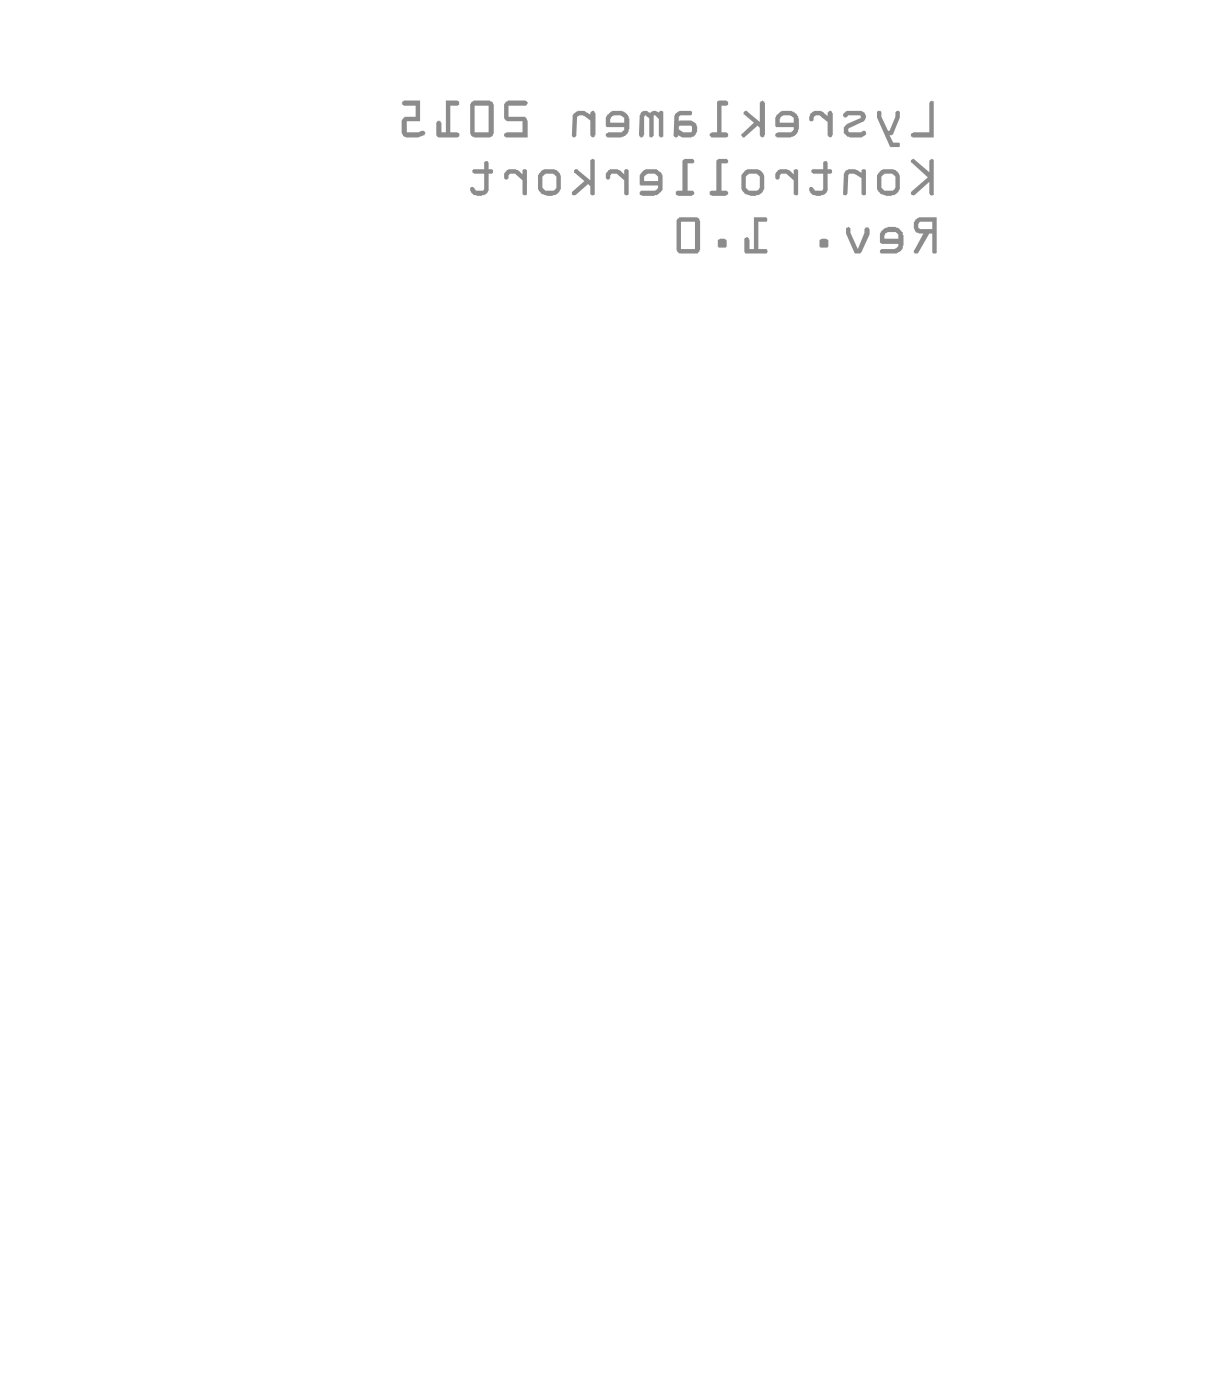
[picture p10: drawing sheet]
<svg xmlns="http://www.w3.org/2000/svg" width="70mm" height="80mm" viewBox="0 0 70 80" stroke-linecap="round" stroke-linejoin="round" font-family="sans-serif">
<g fill="#8c8c8c">
<path d="M53.2 5.8h.2v2.1l-1.3-.1a.14 .14 0 0 1 0-.1 .14 .14 0 0 1 .1-.1h.9z"/>
<path d="M50.2 6.3l.2 .1v.3l.4 .8 .4-.8v-.3a.13 .13 0 0 1 .1-.1 .13 .13 0 0 1 .1 .2v.2l-.3 1h-.3l.3 .5h.3l.1 .1-.1 .1h-.5l-.8-1.7z"/>
<path d="M48.3 6.4l.9-.1a.33 .33 0 0 1 .3 .3 .33 .33 0 0 1-.2 .4l-.8 .4v.2h.7a.16 .16 0 0 1 .3-.1 .16 .16 0 0 1-.1 .3l-.2 .1h-.6a.42 .42 0 0 1-.4-.4 .42 .42 0 0 1 .3-.4l.7-.3v-.2h-.7a.15 .15 0 0 1-.2 .1 .15 .15 0 0 1-.1-.1 .15 .15 0 0 1 .1-.2z"/>
<path d="M46.3 6.5l.2-.2h.4l.4 .3v-.2h.1a.09 .09 0 0 1 .1-.1 .11 .11 0 0 1 .1 .2v1.2a.14 .14 0 0 1-.2 .2 .13 .13 0 0 1-.1-.2v-.7l-.5-.4h-.3v.3h-.2v-.2z"/>
<path d="M42.6 6.3h.1l.7 .7v-1.1l.2-.1h.1v1.9a.13 .13 0 0 1-.1 .2 .14 .14 0 0 1-.2-.2v-.4l-.1-.1-.8 .7-.1-.1v-.1l.7-.7-.6-.4z"/>
<path d="M41 5.8h.6a.14 .14 0 0 1 0 .1 .14 .14 0 0 1-.1 .1h-.3v1.6h.4a.14 .14 0 0 1 0 .2 .14 .14 0 0 1-.1 .1h-.8l-.1-.1v-.2h.4z"/>
<path d="M36.7 6.4l.3-.1a.18 .18 0 0 0 .2 .2 .18 .18 0 0 0 .1-.2l.3 .1 .1-.1 .2 .1v1.4a.14 .14 0 0 1-.1 .1 .14 .14 0 0 1-.1-.2v-.9l-.3-.2v1.2l-.2 .1-.1-.1v-1l-.2-.2-.1 1.2a.14 .14 0 0 1-.2 .1 .14 .14 0 0 1-.1-.2l.1-1.1z"/>
<path d="M32.8 6.5l.2-.2h.4l.3 .3 .1-.2a.11 .11 0 0 1 .2-.1 .1 .1 0 0 1 0 .2v1.2a.13 .13 0 0 1-.1 .2 .14 .14 0 0 1-.2-.2v-.8l-.4-.3-.3 .1-.1 1a.13 .13 0 0 1-.1 .2 .13 .13 0 0 1-.1-.2v-1.1z"/>
<path d="M28.9 5.8h1.1a.15 .15 0 0 1 .2 .1 .15 .15 0 0 1-.2 .1h-.9v.7h1l.1 .2v1l-1.3-.1a.14 .14 0 0 1-.1-.1 .14 .14 0 0 1 .1-.1h1v-.7h-.9l-.1-.1-.1-.8z"/>
<path d="M25.5 5.8h.7v.2h-.5v1.6h.5l.1 .1-.1 .2h-1.1l-.2-.2v-.7l.2-.1 .1 .1v.6h.3z"/>
<path d="M23 5.8h1v1.1h-.7v.7h.6l.2-.1a.14 .14 0 0 1 .2 0 .14 .14 0 0 1-.1 .2l-.3 .2h-.7l-.2-.1v-.2v-.7l.1-.2h.7v-.7h-.7l-.1-.1z"/>
<path d="M52.2 9.1l.9 .8 .1-.7a.11 .11 0 0 1 .1-.1 .11 .11 0 0 1 .1 .1v2h-.2l-.1-.1v-.7l-.9 .8a.11 .11 0 0 1-.1-.1 .11 .11 0 0 1 0-.2l.9-.8-.9-.8z"/>
<path d="M48.3 9.8l.6-.1 .3 .2 .1-.2h.2v1.4a.11 .11 0 0 1-.1 .1 .11 .11 0 0 1-.1-.1l-.1-.9-.4-.3h-.3v.1l-.1 1.1a.11 .11 0 0 1-.1 .1 .11 .11 0 0 1-.1-.1v-1.2z"/>
<path d="M46.4 9.7h.7v-.4a.14 .14 0 0 1 .1-.1 .14 .14 0 0 1 .1 .1v.4h.3l-.1 .2h-.2v1l-.2 .3h-.5a.33 .33 0 0 1-.3-.5l.3 .2h.4l.1-.1v-.9h-.6h-.1z"/>
<path d="M44.5 9.7h.5l.4 .3v-.3h.2v1.4a.11 .11 0 0 1-.1 .1 .11 .11 0 0 1-.1-.1v-.8l-.5-.4h-.2l-.1 .2a.14 .14 0 0 1-.2 .2 .13 .13 0 0 1-.1-.2v-.2z"/>
<path d="M41 9.1h.5a.13 .13 0 0 1 .1 .1 .13 .13 0 0 1-.1 .1h-.3v1.6h.3a.15 .15 0 0 1 .1 .2 .15 .15 0 0 1-.1 .1h-.9a.14 .14 0 0 1 0-.2 .14 .14 0 0 1 .1-.1h.2z"/>
<path d="M39.1 9.1h.5a.13 .13 0 0 1 .1 .1 .13 .13 0 0 1-.1 .1h-.3v1.6h.3a.15 .15 0 0 1 .1 .2 .15 .15 0 0 1-.1 .1h-.9a.14 .14 0 0 1-.1-.2 .14 .14 0 0 1 .2-.1h.2z"/>
<path d="M34.8 9.7h.5l.4 .3v-.3h.2v1.4a.11 .11 0 0 1-.1 .1 .11 .11 0 0 1-.1-.1v-.8l-.4-.4h-.3l-.1 .2a.13 .13 0 0 1-.1 .2 .14 .14 0 0 1-.2-.2v-.2z"/>
<path d="M32.9 9.7h.1l.7 .6v-1.1a.13 .13 0 0 1 .2-.1 .13 .13 0 0 1 .1 .1v1.9a.11 .11 0 0 1-.1 .1 .11 .11 0 0 1-.1-.1l-.1-.4-.1-.2-.7 .7a.12 .12 0 0 1-.2-.1 .12 .12 0 0 1 0-.2l.7-.5-.6-.5z"/>
<path d="M29 9.7h.5l.4 .3v-.3h.2v1.4a.11 .11 0 0 1-.1 .1 .11 .11 0 0 1-.1-.1v-.8l-.5-.4h-.2l-.1 .2a.14 .14 0 0 1-.2 .2 .13 .13 0 0 1-.1-.2v-.2z"/>
<path d="M27 9.7h.7v-.4a.14 .14 0 0 1 .1-.1 .14 .14 0 0 1 .1 .1v.4h.3l-.1 .2h-.2v1l-.2 .3h-.4a.33 .33 0 0 1-.3-.5l.2 .2h.4l.1-.1v-.9h-.6h-.1z"/>
<path d="M48.4 13h.1l.1 .1v.2l.4 .9 .5-1.2h.2v.4l-.5 1.1h-.4l-.4-1.1z"/>
<path d="M46.9 13.7h.3h.1v.5l-.5-.1z"/>
<path d="M43.1 12.4l.8 .1-.1 .2h-.5v1.5h.5a.13 .13 0 0 1 .1 .2 .13 .13 0 0 1-.1 .1h-1.2l-.1-.8 .1-.1a.1 .1 0 0 1 .2 0 .09 .09 0 0 1 0 .1v.5h.3z"/>
<path d="M41.1 13.7h.3h.1v.5l-.5-.1z"/>
<path d="M44.4 6.6l-.1 .1 .1 .6h1v.1l-.2 .2h-.8a.13 .13 0 0 0-.1 .1 .13 .13 0 0 0 .1 .2h.8l.2-.1 .3-.4v-.6l-.2-.3-.3-.2h-.5zM44.7 6.6h.5l.2 .1v.3h-.8v-.2z"/>
<path d="M38.6 6.5l-.1 .1v1.1a.13 .13 0 0 0 .1 .2 .14 .14 0 0 0 .2-.2l.2 .2h.4a.49 .49 0 0 0 .4-.4 .49 .49 0 0 0-.1-.5l-.2-.1h-.7v-.2l.1-.1h.6v-.3h-.7zM38.8 7.2h.7l.1 .3-.5 .1-.3-.2z"/>
<path d="M34.7 6.6l-.1 .1 .1 .6h1v.1l-.1 .2h-.8a.13 .13 0 0 0-.2 .1 .14 .14 0 0 0 .2 .2h.7l.2-.1 .3-.4v-.6l-.2-.3-.2-.2h-.6zM35 6.6h.6l.1 .1v.3h-.8v-.2z"/>
<path d="M27 5.8l-.1 .2v1.7l.2 .2 1-.1 .1-.1v-1.8l-.2-.1zM27.1 6h.8v1.6h-.8z"/>
<path d="M50.4 9.7l-.3 .3v.7a.6 .6 0 0 0 .5 .5h.3a.6 .6 0 0 0 .5-.5v-.6l-.1-.3-.2-.1zM50.6 9.9h.4l.2 .2v.6l-.2 .2h-.4l-.2-.2v-.6z"/>
<path d="M42.6 9.7l-.2 .3v.7a.6 .6 0 0 0 .5 .5h.3a.6 .6 0 0 0 .5-.5v-.6l-.1-.3-.3-.1zM42.8 9.9h.5l.1 .2v.6l-.1 .2h-.5l-.2-.2v-.6z"/>
<path d="M36.8 9.7l-.2 .3v.6h1a.23 .23 0 0 1-.2 .3h-.7a.15 .15 0 0 0-.1 .2 .15 .15 0 0 0 .1 .1h.9l.3-.3v-.9l-.1-.1-.3-.2zM36.9 10l.5-.1 .2 .2v.3h-.8v-.3z"/>
<path d="M31 9.7l-.2 .3v.7a.6 .6 0 0 0 .5 .5h.3a.6 .6 0 0 0 .5-.5v-.6l-.2-.3-.2-.1zM31.2 9.9h.4l.2 .2v.6l-.2 .2h-.4l-.2-.2v-.6z"/>
<path d="M52.3 12.6l-.1 .1 .1 .5 .2 .2h.3l-.5 .9a.14 .14 0 0 0 0 .2 .14 .14 0 0 0 .2 0l.6-1.1h.2v1.1h.2v-2.1h-1zM52.6 12.7h.7v.4h-.7l-.1-.1z"/>
<path d="M50.4 13.2l-.1 .2v.5l.1 .1h1v.1l-.3 .1h-.7a.13 .13 0 0 0-.1 .2 .13 .13 0 0 0 .1 .1h.9l.2-.2 .1-.3v-.6v-.1l-.4-.3h-.4zM50.6 13.4l.1-.1h.5l.2 .1v.3h-.8z"/>
<path d="M38.7 12.5v1.9l.1 .1h1.1l.1-.2v-1.8l-.1-.1h-1.1zM38.9 12.7h.8v1.5h-.8z"/>
</g>
</svg>
